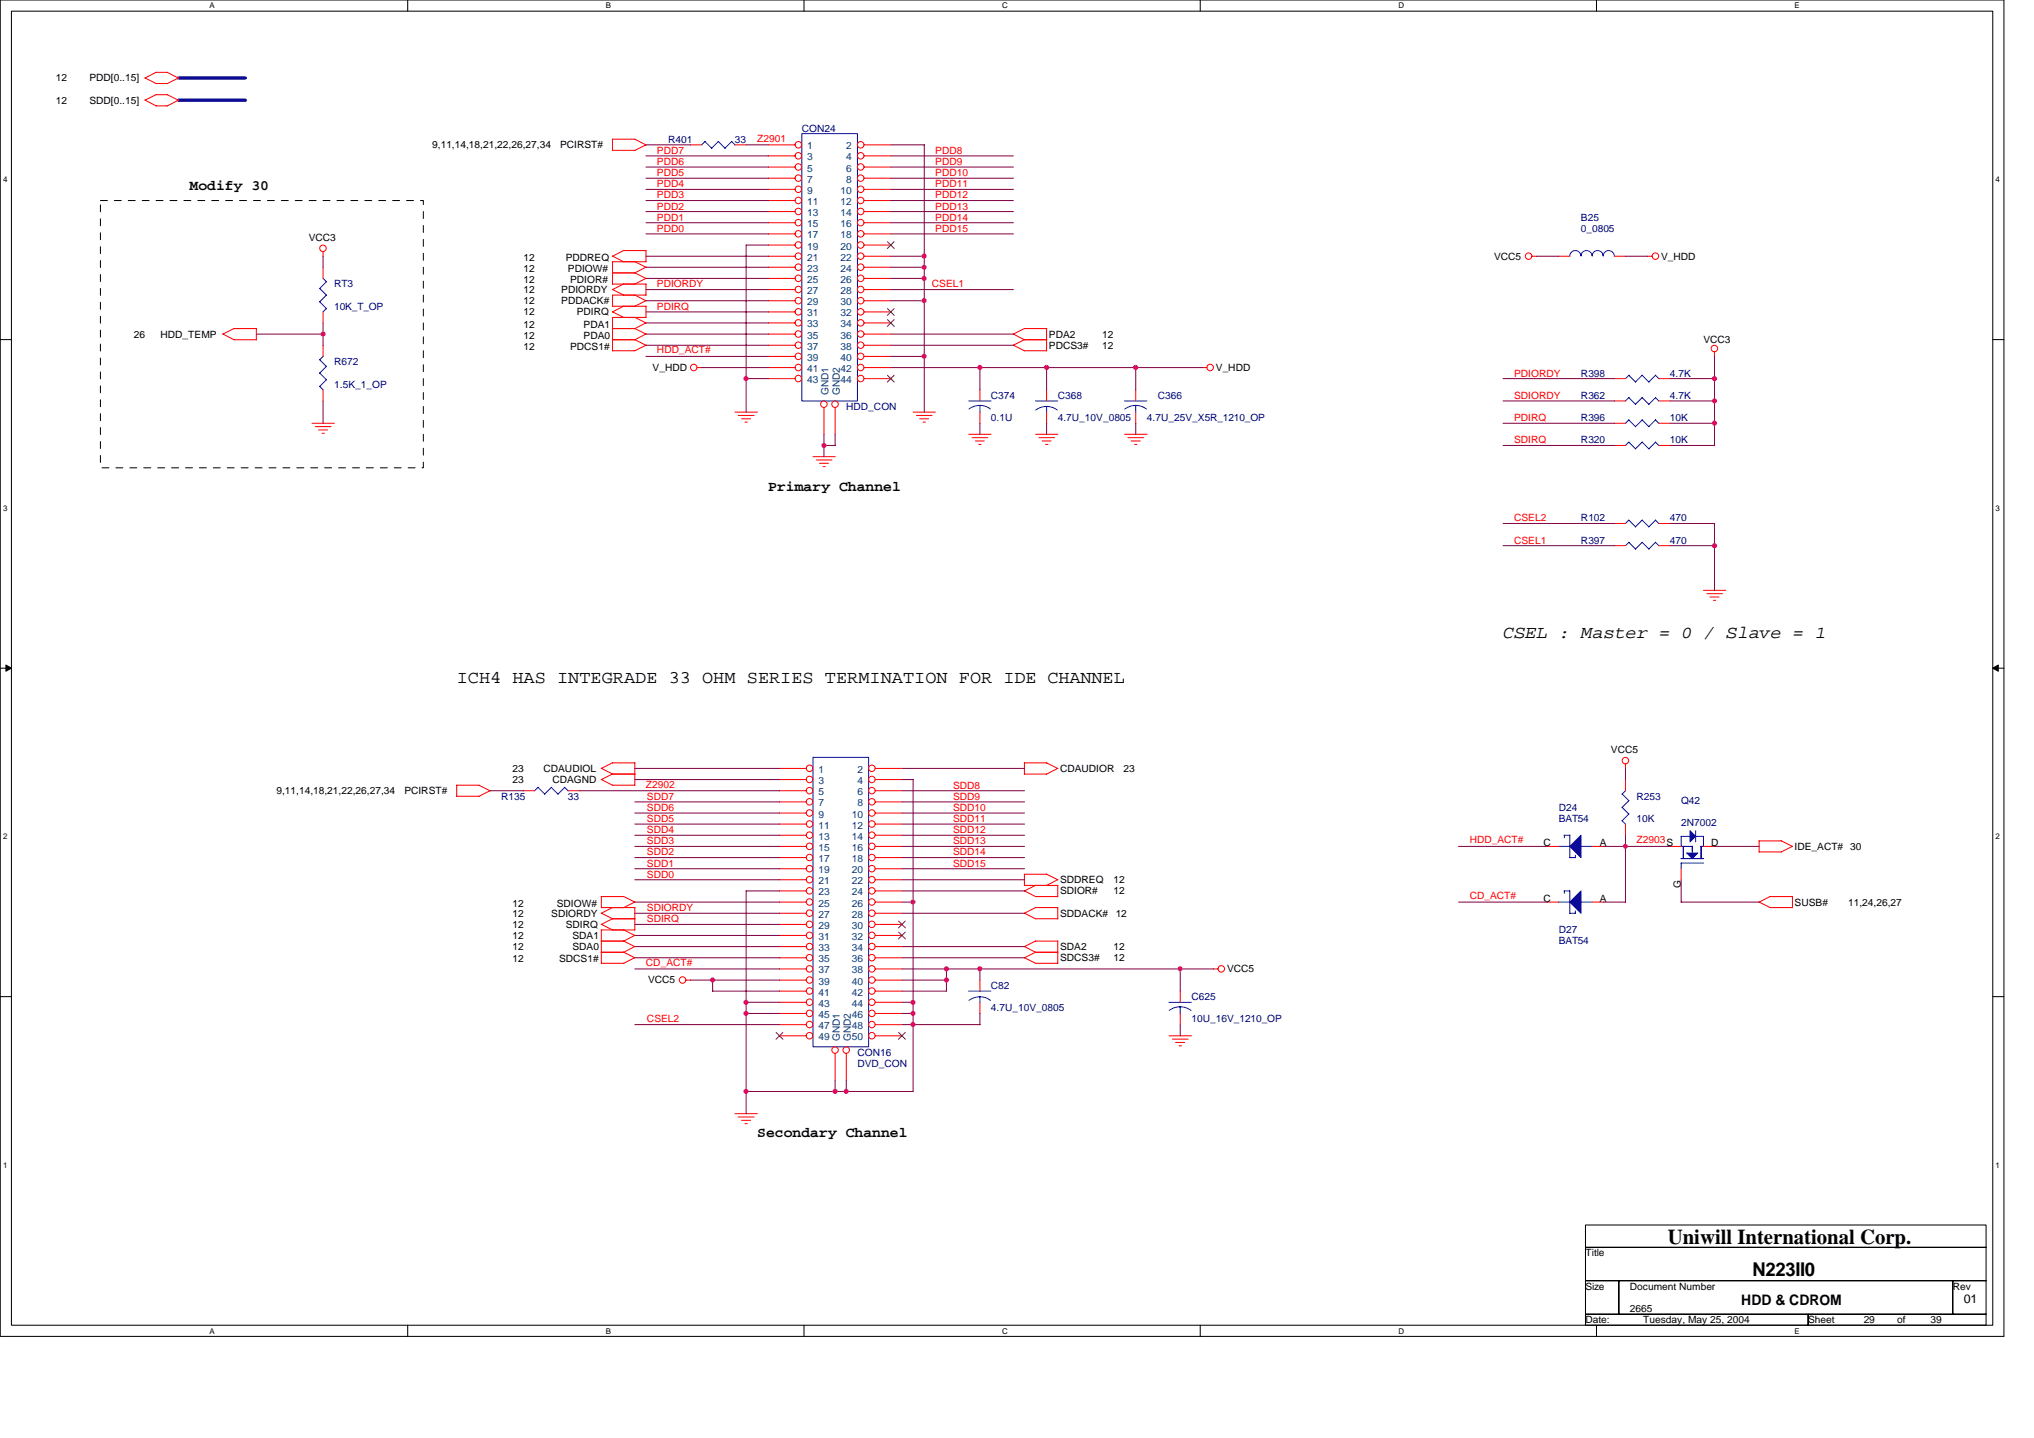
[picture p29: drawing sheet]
<svg xmlns="http://www.w3.org/2000/svg" width="297mm" height="210mm" viewBox="0 0 297 210" stroke-linecap="round" stroke-linejoin="round" font-family="sans-serif">
<defs><g id="words">
<text font-size="3.1" x="243.6" y="181.6">Uniwill International Corp.</text>
<text font-size="2.8" x="255.9" y="186.3">N223II0</text>
<g font-size="2.6">
<text x="219.5" y="93.2">CSEL : Master = 0 / Slave = 1</text>
<text x="66.7" y="99.6">ICH4 HAS INTEGRADE 33 OHM SERIES TERMINATION FOR IDE CHANNEL</text>
</g>
<g font-size="2.1">
<text x="27.7" y="27.8">Modify 30</text>
<text x="112.2" y="71.7">Primary Channel</text>
<text x="110.6" y="166">Secondary Channel</text>
<text x="254.3" y="190.5">HDD &amp; CDROM</text>
</g>
<text font-size="1.8" x="286.8" y="190.2">01</text>
<g font-size="1.5">
<text x="8.2" y="11.9">12</text>
<text x="13.1" y="11.9">PDD[0..15]</text>
<text x="8.2" y="15.1">12</text>
<text x="13.1" y="15.1">SDD[0..15]</text>
<text x="63.1" y="21.6">9,11,14,18,21,22,26,27,34</text>
<text x="81.8" y="21.6">PCIRST#</text>
<text x="45.1" y="35.1">VCC3</text>
<text x="76.5" y="41.3">12</text>
<text x="76.5" y="39.7">12</text>
<text x="76.5" y="38.1">12</text>
<text x="82.6" y="38.1">PDDREQ</text>
<text x="82.9" y="39.7">PDIOW#</text>
<text x="83.3" y="41.3">PDIOR#</text>
<text x="218.2" y="37.9">VCC5</text>
<text x="242.6" y="37.9">V_HDD</text>
<text x="76.5" y="42.8">12</text>
<text x="76.5" y="44.4">12</text>
<text x="76.5" y="47.8">12</text>
<text x="76.5" y="46">12</text>
<text x="82" y="42.8">PDIORDY</text>
<text x="82" y="44.4">PDDACK#</text>
<text x="84.2" y="46">PDIRQ</text>
<text x="85.2" y="47.8">PDA1</text>
<text x="19.6" y="49.3">26</text>
<text x="23.4" y="49.3">HDD_TEMP</text>
<text x="76.5" y="49.4">12</text>
<text x="76.5" y="51.1">12</text>
<text x="83.3" y="51.1">PDCS1#</text>
<text x="85.2" y="49.4">PDA0</text>
<text x="153.2" y="49.3">PDA2</text>
<text x="153.2" y="50.9">PDCS3#</text>
<text x="161" y="50.9">12</text>
<text x="161" y="49.3">12</text>
<text x="248.8" y="50.1">VCC3</text>
<text x="95.3" y="54.1">V_HDD</text>
<text x="177.6" y="54.1">V_HDD</text>
<text x="74.8" y="112.7">23</text>
<text x="79.4" y="112.7">CDAUDIOL</text>
<text x="154.8" y="112.7">CDAUDIOR</text>
<text x="164.1" y="112.7">23</text>
<text x="235.3" y="109.9">VCC5</text>
<text x="40.4" y="115.9">9,11,14,18,21,22,26,27,34</text>
<text x="59.1" y="115.9">PCIRST#</text>
<text x="74.8" y="114.3">23</text>
<text x="80.7" y="114.3">CDAGND</text>
<text x="225.4" y="123.5">C</text>
<text x="233.7" y="123.5">A</text>
<text x="243.4" y="123.5">S</text>
<text x="249.9" y="123.5">D</text>
<text x="262.1" y="124.1">IDE_ACT#</text>
<text x="270.2" y="124.1">30</text>
<text x="154.8" y="128.9">SDDREQ</text>
<text x="154.8" y="130.6">SDIOR#</text>
<text x="162.6" y="128.9">12</text>
<text x="162.6" y="130.6">12</text>
<text x="225.4" y="131.7">C</text>
<text x="233.7" y="131.7">A</text>
<text x="245.5" y="129.6" transform="rotate(-90 245.5 129.6)">G</text>
<text x="74.8" y="135.4">12</text>
<text x="74.8" y="137.1">12</text>
<text x="74.8" y="133.8">12</text>
<text x="74.8" y="132.3">12</text>
<text x="80.5" y="133.8">SDIORDY</text>
<text x="81.3" y="132.3">SDIOW#</text>
<text x="82.6" y="135.4">SDIRQ</text>
<text x="83.6" y="137.1">SDA1</text>
<text x="154.8" y="133.8">SDDACK#</text>
<text x="162.9" y="133.8">12</text>
<text x="262.1" y="132.2">SUSB#</text>
<text x="269.9" y="132.2">11,24,26,27</text>
<text x="74.8" y="140.5">12</text>
<text x="74.8" y="138.7">12</text>
<text x="81.7" y="140.5">SDCS1#</text>
<text x="83.6" y="138.7">SDA0</text>
<text x="94.7" y="143.6">VCC5</text>
<text x="154.8" y="138.7">SDA2</text>
<text x="154.8" y="140.3">SDCS3#</text>
<text x="162.6" y="140.3">12</text>
<text x="162.6" y="138.7">12</text>
<text x="179.2" y="141.9">VCC5</text>
<text x="231.5" y="183.4">Title</text>
<text x="231.5" y="188.3">Size</text>
<text x="238" y="188.3">Document Number</text>
<text x="238" y="191.5">2665</text>
<text x="285.2" y="188.3">Rev</text>
<text x="231.5" y="193.1">Date:</text>
<text x="240" y="193.1">Tuesday, May 25, 2004</text>
<text x="264.1" y="193.1">Sheet</text>
<text x="272.2" y="193.1">29</text>
<text x="277" y="193.1">of</text>
<text x="281.9" y="193.1">39</text>
</g>
<g font-size="1.5" fill="#f00">
<text x="95.9" y="22.5">PDD7</text>
<text x="110.6" y="20.7">Z2901</text>
<text x="136.6" y="22.5">PDD8</text>
<text x="95.9" y="24.1">PDD6</text>
<text x="95.9" y="25.7">PDD5</text>
<text x="95.9" y="27.3">PDD4</text>
<text x="95.9" y="29">PDD3</text>
<text x="136.6" y="24.1">PDD9</text>
<text x="136.6" y="25.7">PDD10</text>
<text x="136.6" y="27.3">PDD11</text>
<text x="136.6" y="29">PDD12</text>
<text x="95.9" y="30.6">PDD2</text>
<text x="95.9" y="32.2">PDD1</text>
<text x="95.9" y="33.8">PDD0</text>
<text x="136.6" y="30.6">PDD13</text>
<text x="136.6" y="32.2">PDD14</text>
<text x="136.6" y="33.8">PDD15</text>
<text x="95.9" y="42">PDIORDY</text>
<text x="136.1" y="42">CSEL1</text>
<text x="95.9" y="45.2">PDIRQ</text>
<text x="95.9" y="51.5">HDD_ACT#</text>
<text x="221.1" y="58.2">SDIORDY</text>
<text x="221.1" y="55">PDIORDY</text>
<text x="221.1" y="61.5">PDIRQ</text>
<text x="221.1" y="64.7">SDIRQ</text>
<text x="221.1" y="76.1">CSEL2</text>
<text x="221.1" y="79.4">CSEL1</text>
<text x="94.3" y="115">Z2902</text>
<text x="94.5" y="120">SDD5</text>
<text x="94.5" y="118.4">SDD6</text>
<text x="94.5" y="116.7">SDD7</text>
<text x="139.2" y="115.1">SDD8</text>
<text x="139.2" y="116.7">SDD9</text>
<text x="139.2" y="118.4">SDD10</text>
<text x="139.2" y="120">SDD11</text>
<text x="94.5" y="123.2">SDD3</text>
<text x="94.5" y="121.6">SDD4</text>
<text x="94.5" y="124.9">SDD2</text>
<text x="139.2" y="123.2">SDD13</text>
<text x="139.2" y="124.9">SDD14</text>
<text x="139.2" y="121.6">SDD12</text>
<text x="214.6" y="123.1">HDD_ACT#</text>
<text x="239" y="123.1">Z2903</text>
<text x="94.5" y="126.5">SDD1</text>
<text x="94.5" y="128.1">SDD0</text>
<text x="139.2" y="126.5">SDD15</text>
<text x="214.6" y="131.2">CD_ACT#</text>
<text x="94.5" y="133">SDIORDY</text>
<text x="94.5" y="134.6">SDIRQ</text>
<text x="94.3" y="140.9">CD_ACT#</text>
<text x="94.5" y="149.2">CSEL2</text>
</g>
<g font-size="1.5" fill="#000080">
<text x="97.6" y="20.8">R401</text>
<text x="107.3" y="20.8">33</text>
<text x="117.1" y="19.2">CON24</text>
<text x="230.9" y="32.2">B25</text>
<text x="230.9" y="33.8">0_0805</text>
<text x="48.8" y="42">RT3</text>
<text x="48.8" y="45.2">10K_T_OP</text>
<text x="48.8" y="53.3">R672</text>
<text x="48.8" y="56.6">1.5K_1_OP</text>
<text x="123.6" y="59.8">HDD_CON</text>
<text x="144.7" y="58.2">C374</text>
<text x="154.5" y="58.2">C368</text>
<text x="169.1" y="58.2">C366</text>
<text x="230.9" y="58.2">R362</text>
<text x="230.9" y="55">R398</text>
<text x="243.9" y="58.2">4.7K</text>
<text x="243.9" y="55">4.7K</text>
<text x="144.7" y="61.5">0.1U</text>
<text x="154.5" y="61.5">4.7U_10V_0805</text>
<text x="167.5" y="61.5">4.7U_25V_X5R_1210_OP</text>
<text x="230.9" y="64.7">R320</text>
<text x="230.9" y="61.5">R396</text>
<text x="243.9" y="64.7">10K</text>
<text x="243.9" y="61.5">10K</text>
<text x="230.9" y="76.1">R102</text>
<text x="243.9" y="76.1">470</text>
<text x="230.9" y="79.4">R397</text>
<text x="243.9" y="79.4">470</text>
<text x="73.2" y="116.7">R135</text>
<text x="82.9" y="116.7">33</text>
<text x="227.6" y="120">BAT54</text>
<text x="227.6" y="118.4">D24</text>
<text x="239" y="116.7">R253</text>
<text x="239" y="120">10K</text>
<text x="245.5" y="117.4">Q42</text>
<text x="245.5" y="120.6">2N7002</text>
<text x="227.6" y="137.9">BAT54</text>
<text x="227.6" y="136.2">D27</text>
<text x="144.7" y="144.4">C82</text>
<text x="144.7" y="147.6">4.7U_10V_0805</text>
<text x="174" y="146">C625</text>
<text x="174" y="149.2">10U_16V_1210_OP</text>
<text x="125.2" y="154.1">CON16</text>
<text x="125.2" y="155.7">DVD_CON</text>
</g>
<g font-size="1.5" fill="#004080">
<text x="117.9" y="21.8">1</text>
<text x="117.9" y="23.4">3</text>
<text x="123.6" y="21.8">2</text>
<text x="123.6" y="23.4">4</text>
<text x="117.9" y="25">5</text>
<text x="117.9" y="26.7">7</text>
<text x="117.9" y="28.3">9</text>
<text x="117.9" y="29.9">11</text>
<text x="122.8" y="29.9">12</text>
<text x="122.8" y="28.3">10</text>
<text x="123.6" y="25">6</text>
<text x="123.6" y="26.7">8</text>
<text x="117.9" y="31.5">13</text>
<text x="117.9" y="33.2">15</text>
<text x="117.9" y="34.8">17</text>
<text x="122.8" y="31.5">14</text>
<text x="122.8" y="33.2">16</text>
<text x="122.8" y="34.8">18</text>
<text x="117.9" y="36.4">19</text>
<text x="117.9" y="38.1">21</text>
<text x="117.9" y="39.7">23</text>
<text x="117.9" y="41.3">25</text>
<text x="122.8" y="36.4">20</text>
<text x="122.8" y="38.1">22</text>
<text x="122.8" y="39.7">24</text>
<text x="122.8" y="41.3">26</text>
<text x="117.9" y="42.9">27</text>
<text x="117.9" y="44.6">29</text>
<text x="117.9" y="47.8">33</text>
<text x="117.9" y="46.2">31</text>
<text x="122.8" y="42.9">28</text>
<text x="122.8" y="44.6">30</text>
<text x="122.8" y="47.8">34</text>
<text x="122.8" y="46.2">32</text>
<text x="117.9" y="49.4">35</text>
<text x="117.9" y="51.1">37</text>
<text x="117.9" y="52.7">39</text>
<text x="122.8" y="49.4">36</text>
<text x="122.8" y="51.1">38</text>
<text x="122.8" y="52.7">40</text>
<text x="117.9" y="54.3">41</text>
<text x="117.9" y="55.9">43</text>
<text x="121" y="57.7" transform="rotate(-90 121 57.7)">GND1</text>
<text x="122.6" y="57.7" transform="rotate(-90 122.6 57.7)">GND2</text>
<text x="122.8" y="54.3">42</text>
<text x="122.8" y="55.9">44</text>
<text x="119.5" y="112.8">1</text>
<text x="125.2" y="112.8">2</text>
<text x="119.5" y="114.4">3</text>
<text x="119.5" y="116.1">5</text>
<text x="119.5" y="117.7">7</text>
<text x="119.5" y="119.3">9</text>
<text x="124.4" y="119.3">10</text>
<text x="125.2" y="114.4">4</text>
<text x="125.2" y="116.1">6</text>
<text x="125.2" y="117.7">8</text>
<text x="119.5" y="120.9">11</text>
<text x="119.5" y="122.6">13</text>
<text x="119.5" y="124.2">15</text>
<text x="119.5" y="125.8">17</text>
<text x="124.4" y="120.9">12</text>
<text x="124.4" y="122.6">14</text>
<text x="124.4" y="124.2">16</text>
<text x="124.4" y="125.8">18</text>
<text x="119.5" y="127.5">19</text>
<text x="119.5" y="129.1">21</text>
<text x="119.5" y="130.7">23</text>
<text x="124.4" y="127.5">20</text>
<text x="124.4" y="129.1">22</text>
<text x="124.4" y="130.7">24</text>
<text x="119.5" y="132.3">25</text>
<text x="119.5" y="134">27</text>
<text x="119.5" y="135.6">29</text>
<text x="119.5" y="137.2">31</text>
<text x="124.4" y="132.3">26</text>
<text x="124.4" y="134">28</text>
<text x="124.4" y="135.6">30</text>
<text x="124.4" y="137.2">32</text>
<text x="119.5" y="138.8">33</text>
<text x="119.5" y="140.5">35</text>
<text x="119.5" y="142.1">37</text>
<text x="119.5" y="143.7">39</text>
<text x="124.4" y="138.8">34</text>
<text x="124.4" y="140.5">36</text>
<text x="124.4" y="142.1">38</text>
<text x="124.4" y="143.7">40</text>
<text x="119.5" y="145.3">41</text>
<text x="119.5" y="147">43</text>
<text x="119.5" y="148.6">45</text>
<text x="124.4" y="145.3">42</text>
<text x="124.4" y="147">44</text>
<text x="124.4" y="148.6">46</text>
<text x="119.5" y="150.2">47</text>
<text x="119.5" y="151.8">49</text>
<text x="122.6" y="152" transform="rotate(-90 122.6 152)">GND1</text>
<text x="124.3" y="152" transform="rotate(-90 124.3 152)">GND2</text>
<text x="124.4" y="150.2">48</text>
<text x="124.4" y="151.8">50</text>
</g>
<g font-size="1.2">
<text x="30.6" y="1.2">A</text>
<text x="88.5" y="1.2">B</text>
<text x="146.3" y="1.2">C</text>
<text x="204.2" y="1.2">D</text>
<text x="262.1" y="1.2">E</text>
<text x=".5" y="26.6">4</text>
<text x="291.4" y="26.6">4</text>
<text x=".5" y="74.6">3</text>
<text x="291.4" y="74.6">3</text>
<text x=".5" y="122.5">2</text>
<text x="291.4" y="122.5">2</text>
<text x=".5" y="170.5">1</text>
<text x="291.4" y="170.5">1</text>
<text x="30.6" y="194.7">A</text>
<text x="88.5" y="194.7">B</text>
<text x="146.3" y="194.7">C</text>
<text x="204.2" y="194.7">D</text>
<text x="262.1" y="194.7">E</text>
</g>
</g></defs>
<path d="M0 0h292.6v195.1h-292.6zM1.7 1.6h289.3v191.8h-289.3z" fill="none" stroke="#000" stroke-width=".15"/>
<g fill="#fff">
<path d="M30.6 .2h.8v1.3h-.8z"/>
<path d="M30.6 193.6h.8v1.3h-.8z"/>
</g>
<path d="M59.5 0v1.6M59.5 193.4v1.7" fill="none" stroke="#000" stroke-width=".15"/>
<g fill="#fff">
<path d="M88.5 .2h.7v1.3h-.7z"/>
<path d="M88.5 193.6h.7v1.3h-.7z"/>
</g>
<path d="M117.4 0v1.6M117.4 193.4v1.7" fill="none" stroke="#000" stroke-width=".15"/>
<g fill="#fff">
<path d="M146.3 .2h.9v1.3h-.9z"/>
<path d="M146.3 193.6h.9v1.3h-.9z"/>
</g>
<path d="M175.3 0v1.6M175.3 193.4v1.7" fill="none" stroke="#000" stroke-width=".15"/>
<g fill="#fff">
<path d="M204.2 .2h.8v1.3h-.8z"/>
<path d="M204.2 193.6h.8v1.3h-.8z"/>
</g>
<path d="M233.1 0v1.6M233.1 193.4v1.7" fill="none" stroke="#000" stroke-width=".15"/>
<g fill="#fff">
<path d="M262.1 .2h.7v1.3h-.7z"/>
<path d="M262.1 193.6h.7v1.3h-.7z"/>
<path d="M.5 25.6h.6v1.3h-.6z"/>
<path d="M291.4 25.6h.7v1.3h-.7z"/>
<path d="M.5 73.5h.6v1.3h-.6z"/>
<path d="M291.4 73.5h.7v1.3h-.7z"/>
</g>
<path d="M0 49.6h1.7M291 49.6h1.6" fill="none" stroke="#000" stroke-width=".15"/>
<g fill="#fff">
<path d="M.5 121.5h.6v1.3h-.6z"/>
<path d="M291.4 121.5h.7v1.3h-.7z"/>
</g>
<path d="M0 97.5h1.7M291 97.5h1.6" fill="none" stroke="#000" stroke-width=".15"/>
<path d="M.9 97.1l.8 .4-.8 .5zM291 97.5l.8-.4v.9z" fill="#000" stroke="#000" stroke-width=".15"/>
<g fill="#fff">
<path d="M.5 169.4h.6v1.3h-.6z"/>
<path d="M291.4 169.4h.7v1.3h-.7z"/>
</g>
<path d="M0 145.5h1.7M291 145.5h1.6M231.5 178.8h58.5v3.3h-58.5zM231.5 191.8h32.6v1.6h-32.6zM231.5 186.9h4.9v4.9h-4.9zM231.5 182.1h58.5v4.8h-58.5zM236.4 186.9h48.8v4.9h-48.8zM264.1 191.8h25.9v1.6h-25.9zM285.2 186.9h4.8v4.9h-4.8z" fill="none" stroke="#000" stroke-width=".15"/>
<path d="M14.7 29.3h47.1v39h-47.1v-39" fill="none" stroke="#000" stroke-width=".15" stroke-dasharray="1 1 1 1 1 1 1 1"/>
<g fill="none" stroke="#f00" stroke-width=".15">
<path d="M21.2 14.6l1.6 .9h1.6M21.2 11.4l1.6 .8h1.6M22.8 13.8h1.6M22.8 10.6h1.6M22.8 13.8l-1.6 .8M22.8 10.5l-1.6 .9M24.4 13.8l1.7 .8-1.7 .9M24.4 10.6l1.7 .8-1.7 .8M47.2 36.7v.7M47.2 39v1.6M89.4 38.2h4.9M89.4 39.8h3.3"/>
<path d="M89.4 37.4l1.7 .8M89.4 21.9h3.3M89.4 20.3v1.6M89.4 38.2v3.3h5l-.1 1.6h-4.9M89.4 20.3h3.3M91.1 36.6h3.3l-.1 1.6M91.1 36.6l-1.7 .8M92.7 38.2l1.6 .8M92.7 20.3l1.7 .9M94.3 21.1l-1.6 .9M94.4 39l-1.7 .8 1.6 .8-1.6 .9M100.8 21.1h1.7"/>
<path d="M107.3 21.1h1.7M112.2 37.4h3.9M112.2 21.1h3.9M112.2 22.8h3.9M112.2 24.4h3.9M112.2 26h3.9M112.2 27.6h3.9M112.2 29.3h3.9M112.2 30.9h3.9M112.2 32.5h3.9M112.2 34.1h3.9M112.2 35.8h3.9"/>
<path d="M112.2 39h3.9M126.2 37.4h3.9M126.2 21.1h3.9M126.2 22.8h3.9M126.2 24.4h3.9M126.2 26h3.9M126.2 27.6h3.9M126.2 29.3h3.9M126.2 30.9h3.9M126.2 32.5h3.9M126.2 34.1h3.9M126.2 35.8h3.9"/>
<path d="M126.2 39h3.9M223.7 37.4h.7M227.6 37.4h1.7M235.8 37.4h1.6M240.6 37.4h.7M32.5 48.7l1.7 .9h3.2M34.2 48h3.3l-.1 1.6M34.2 47.9l-1.6 .9M47.2 45.5v1.6M47.2 50.4v1.6M47.2 56.9v1.6M89.4 48h3.3"/>
<path d="M89.4 49.6h3.3M89.4 46.3h4.9M89.4 45.5l1.7 .8M89.4 42.2l1.7 .9M89.4 51.2h3.3M89.4 43.1v1.6M89.4 46.3v4.9M89.4 44.7h4.9v1.7M91.1 44.7l-1.7 .8M91.1 41.4l-1.7 .9M92.7 46.3l1.6 .8-1.6 .9M92.7 47.9l1.6 .9"/>
<path d="M92.7 43.1l1.6 .8-1.6 .8M94.4 48.7l-1.7 .9 1.6 .8-1.6 .8M101.8 53.7h.7M112.2 53.7h3.9M112.2 55.3h3.9M112.2 40.6h3.9M112.2 42.3h3.9M112.2 43.9h3.9M112.2 45.5h3.9M112.2 47.1h3.9M112.2 48.8h3.9M112.2 50.4h3.9"/>
<path d="M112.2 52h3.9M120.3 59.5v3.9M122 59.5v3.9M126.2 53.7h3.9M126.2 55.3h3.9M126.2 40.6h3.9M126.2 42.3h3.9M126.2 43.9h3.9M126.2 45.5h3.9M126.2 47.1h3.9M126.2 48.8h3.9M126.2 50.4h3.9"/>
<path d="M126.2 52h3.9M143.1 56.9v1.6M148 48.7l1.6 .9-1.6 .8M148 50.4l1.6 .8M149.6 49.6h3.3M149.6 51.2h3.2M149.6 48h3.3M149.6 47.9l-1.6 .9M152.8 48v3.2M152.8 56.9v1.6M165.9 56.9v1.6M175.6 53.7h.7"/>
<path d="M235.8 58.5h1.6M235.8 55.3h1.6M242.2 58.5h1.7M242.2 55.3h1.7M250.4 51.4v.6M45.6 61.8h3.2M46.1 62.3h2.2M46.5 62.8h1.3M47 63.2h.4M107.3 60.2h3.3M107.8 60.6h2.3M108.3 61.1h1.3"/>
<path d="M108.8 61.6h.3M118.7 66.7h3.3M119.2 67.1h2.3M119.7 67.6h1.3M120.2 68.1h.3M133.3 60.2h3.3M133.8 60.6h2.3M134.3 61.1h1.3M134.8 61.6h.3M141.5 63.4h3.2M142 63.9h2.2M142.4 64.4h1.3"/>
<path d="M142.9 64.9h.4M143.1 60.2v1.6M151.2 63.4h3.3M151.7 63.9h2.3M152.2 64.4h1.3M152.7 64.9h.3M152.8 60.2v1.6M164.2 63.4h3.3M164.7 63.9h2.3M165.2 64.4h1.3M165.7 64.9h.3M165.9 60.2v1.6"/>
<path d="M235.8 61.8h1.6M235.8 65h1.6M235.8 76.4h1.6M235.8 79.7h1.6M242.2 61.8h1.7M242.2 65h1.7M242.2 76.4h1.7M242.2 79.7h1.7M248.8 86.2h3.2M249.3 86.7h2.2M249.7 87.1h1.3M250.2 87.6h.4"/>
<path d="M66.7 116.2h3.3M70 114.6l1.6 .8M70 114.6h-3.3v1.6M71.6 115.4l-1.7 .8M76.5 115.4h1.6M82.9 115.4h1.7M87.8 113.8l1.6 .8M89.4 113h3.3M89.4 114.6h3.3M89.4 111.4h3.3M89.5 111.3l-1.7 .9 1.6 .8M89.5 113l-1.7 .8"/>
<path d="M92.7 111.4v3.2M113.8 112.2h3.9M113.8 113.8h3.9M113.8 115.4h3.9M113.8 117.1h3.9M113.8 118.7h3.9M127.8 112.2h3.9M127.8 113.8h3.9M127.8 115.4h3.9M127.8 117.1h3.9M127.8 118.7h3.9M152.8 111.4l1.7 .8"/>
<path d="M152.9 111.4h-3.3v1.6M154.5 112.2l-1.7 .8h-3.2M237.4 111.5v.7M237.4 113.8v1.6M87.8 134.9l1.6 .8M89.4 134.1h3.3M89.5 132.5l-1.7 .8 1.6 .8M89.5 134.1l-1.7 .8M91.1 135.7l1.6 .8M91.1 137.4l1.6 .8M91.1 139l1.6 .8M91.1 130.9l1.6 .8"/>
<path d="M91.1 130.9h-3.3v1.6h4.9M92.7 132.5v3.3M92.7 135.7h-4.9v4.9M92.7 136.5l-1.6 .9h-3.3M92.7 138.2l-1.6 .8h-3.3M92.7 139.8l-1.6 .8h-3.3M92.7 131.7l-1.6 .8M113.8 120.3h3.9M113.8 121.9h3.9M113.8 123.5h3.9M113.8 125.2h3.9M113.8 126.8h3.9"/>
<path d="M113.8 128.4h3.9M113.8 130h3.9M113.8 131.7h3.9M113.8 133.3h3.9M113.8 134.9h3.9M113.8 136.5h3.9M113.8 138.2h3.9M113.8 139.8h3.9M127.8 120.3h3.9M127.8 121.9h3.9M127.8 123.5h3.9M127.8 125.2h3.9"/>
<path d="M127.8 126.8h3.9M127.8 128.4h3.9M127.8 130h3.9M127.8 131.7h3.9M127.8 133.3h3.9M127.8 134.9h3.9M127.8 136.5h3.9M127.8 138.2h3.9M127.8 139.8h3.9M149.6 133.3l1.6 .8h3.3M149.6 127.6h3.2l1.7 .8M149.6 138.2l1.6 .8h3.3"/>
<path d="M149.6 139.8l1.6 .8h3.3M149.6 127.6v1.7M149.6 129.2h4.9M151.2 132.5h3.3M151.2 137.4h3.3M151.3 132.5l-1.7 .8M151.3 137.4l-1.7 .8M151.3 139l-1.7 .8M151.3 129.2l-1.7 .8M154.5 129.2v1.7h-3.3l-1.6-.9M154.5 132.5v1.6M154.5 137.4v3.2"/>
<path d="M154.5 128.4l-1.7 .8M226 123.5h1.6M226 131.7h1.6M232.5 123.5h1.6M232.5 131.7h1.6M237.4 120.3v1.6M243.9 123.5h1.6M245.5 126.8v1.6M248.8 123.5h1.6M256.9 131.7l1.6 .8M256.9 124.4h3.3M258.5 130.9h3.3v1.6h-3.3"/>
<path d="M258.5 130.9l-1.6 .8M260.1 122.7l1.7 .8M260.1 122.7h-3.2v1.7M261.8 123.5l-1.7 .9M100.2 143.1h.7M113.8 143.1h3.9M113.8 141.4h3.9M113.8 151.2h3.9M113.8 144.7h3.9M113.8 146.3h3.9M113.8 147.9h3.9M113.8 149.6h3.9"/>
<path d="M122 153.8v3.9M123.6 153.8v3.9M127.8 143.1h3.9M127.8 141.4h3.9M127.8 151.2h3.9M127.8 144.7h3.9M127.8 146.3h3.9M127.8 147.9h3.9M127.8 149.6h3.9M143.1 143.1v1.6M143.1 146.3v1.6M170.7 151.2h3.3"/>
<path d="M171.2 151.7h2.3M171.7 152.2h1.3M172.2 152.7h.3M172.4 144.7v1.6M172.4 147.9v1.7M177.2 141.4h.7M107.3 162.6h3.3M107.8 163h2.3M108.3 163.5h1.3M108.8 164h.3"/>
<circle cx="47.2" cy="36.2" r=".48"/>
<circle cx="116.6" cy="32.5" r=".48"/>
<circle cx="116.6" cy="24.4" r=".48"/>
<circle cx="116.6" cy="29.3" r=".48"/>
<circle cx="116.6" cy="35.8" r=".48"/>
<circle cx="116.6" cy="39" r=".48"/>
<circle cx="116.6" cy="22.7" r=".48"/>
<circle cx="116.6" cy="26" r=".48"/>
<circle cx="116.6" cy="37.4" r=".48"/>
<circle cx="116.6" cy="34.1" r=".48"/>
<circle cx="116.6" cy="21.1" r=".48"/>
<circle cx="116.6" cy="27.6" r=".48"/>
<circle cx="116.6" cy="30.9" r=".48"/>
<circle cx="125.7" cy="29.3" r=".48"/>
<circle cx="125.7" cy="24.4" r=".48"/>
<circle cx="125.7" cy="32.5" r=".48"/>
<circle cx="125.7" cy="35.8" r=".48"/>
<circle cx="125.7" cy="39" r=".48"/>
<circle cx="125.7" cy="22.7" r=".48"/>
<circle cx="125.7" cy="26" r=".48"/>
<circle cx="125.7" cy="37.4" r=".48"/>
<circle cx="125.7" cy="34.1" r=".48"/>
<circle cx="125.7" cy="21.1" r=".48"/>
<circle cx="125.7" cy="27.6" r=".48"/>
<circle cx="125.7" cy="30.9" r=".48"/>
<circle cx="223.2" cy="37.4" r=".48"/>
<circle cx="241.8" cy="37.4" r=".48"/>
<circle cx="101.3" cy="53.6" r=".48"/>
<circle cx="116.6" cy="45.5" r=".48"/>
<circle cx="116.6" cy="43.9" r=".48"/>
<circle cx="116.6" cy="50.4" r=".48"/>
<circle cx="116.6" cy="55.3" r=".48"/>
<circle cx="116.6" cy="40.6" r=".48"/>
<circle cx="116.6" cy="42.3" r=".48"/>
<circle cx="116.6" cy="52" r=".48"/>
<circle cx="116.6" cy="47.1" r=".48"/>
<circle cx="116.6" cy="53.6" r=".48"/>
<circle cx="116.6" cy="48.8" r=".48"/>
<circle cx="120.3" cy="59" r=".48"/>
<circle cx="121.9" cy="59" r=".48"/>
<circle cx="125.7" cy="45.5" r=".48"/>
<circle cx="125.7" cy="43.9" r=".48"/>
<circle cx="125.7" cy="55.3" r=".48"/>
<circle cx="125.7" cy="50.4" r=".48"/>
<circle cx="125.7" cy="42.3" r=".48"/>
<circle cx="125.7" cy="40.6" r=".48"/>
<circle cx="125.7" cy="47.1" r=".48"/>
<circle cx="125.7" cy="52" r=".48"/>
<circle cx="125.7" cy="48.8" r=".48"/>
<circle cx="125.7" cy="53.6" r=".48"/>
<circle cx="176.7" cy="53.6" r=".48"/>
<circle cx="250.4" cy="50.9" r=".48"/>
<circle cx="118.2" cy="112.1" r=".48"/>
<circle cx="118.2" cy="113.8" r=".48"/>
<circle cx="118.2" cy="115.4" r=".48"/>
<circle cx="118.2" cy="117" r=".48"/>
<circle cx="118.2" cy="118.7" r=".48"/>
<circle cx="127.3" cy="113.8" r=".48"/>
<circle cx="127.3" cy="115.4" r=".48"/>
<circle cx="127.3" cy="112.1" r=".48"/>
<circle cx="127.3" cy="117" r=".48"/>
<circle cx="127.3" cy="118.7" r=".48"/>
<circle cx="237.4" cy="111" r=".48"/>
<circle cx="118.2" cy="121.9" r=".48"/>
<circle cx="118.2" cy="134.9" r=".48"/>
<circle cx="118.2" cy="136.5" r=".48"/>
<circle cx="118.2" cy="125.2" r=".48"/>
<circle cx="118.2" cy="133.3" r=".48"/>
<circle cx="118.2" cy="138.2" r=".48"/>
<circle cx="118.2" cy="126.8" r=".48"/>
<circle cx="118.2" cy="123.5" r=".48"/>
<circle cx="118.2" cy="131.7" r=".48"/>
<circle cx="118.2" cy="120.3" r=".48"/>
<circle cx="118.2" cy="139.8" r=".48"/>
<circle cx="118.2" cy="128.4" r=".48"/>
<circle cx="118.2" cy="130" r=".48"/>
<circle cx="127.3" cy="134.9" r=".48"/>
<circle cx="127.3" cy="133.3" r=".48"/>
<circle cx="127.3" cy="138.2" r=".48"/>
<circle cx="127.3" cy="136.5" r=".48"/>
<circle cx="127.3" cy="125.2" r=".48"/>
<circle cx="127.3" cy="126.8" r=".48"/>
<circle cx="127.3" cy="121.9" r=".48"/>
<circle cx="127.3" cy="123.5" r=".48"/>
<circle cx="127.3" cy="120.3" r=".48"/>
<circle cx="127.3" cy="131.7" r=".48"/>
<circle cx="127.3" cy="128.4" r=".48"/>
<circle cx="127.3" cy="130" r=".48"/>
<circle cx="127.3" cy="139.8" r=".48"/>
<circle cx="99.7" cy="143.1" r=".48"/>
<circle cx="118.2" cy="144.7" r=".48"/>
<circle cx="118.2" cy="149.6" r=".48"/>
<circle cx="118.2" cy="147.9" r=".48"/>
<circle cx="118.2" cy="146.3" r=".48"/>
<circle cx="118.2" cy="143.1" r=".48"/>
<circle cx="118.2" cy="151.2" r=".48"/>
<circle cx="118.2" cy="141.4" r=".48"/>
<circle cx="121.9" cy="153.3" r=".48"/>
<circle cx="123.6" cy="153.3" r=".48"/>
<circle cx="127.3" cy="144.7" r=".48"/>
<circle cx="127.3" cy="147.9" r=".48"/>
<circle cx="127.3" cy="149.6" r=".48"/>
<circle cx="127.3" cy="146.3" r=".48"/>
<circle cx="127.3" cy="143.1" r=".48"/>
<circle cx="127.3" cy="151.2" r=".48"/>
<circle cx="127.3" cy="141.4" r=".48"/>
<circle cx="178.4" cy="141.4" r=".48"/>
</g>
<g fill="none" stroke="#00f" stroke-width=".15">
<path d="M117.1 19.5h8.1v39h-8.1zM103 20.6l-.5 .5M104.9 20.6l-1 1.1-.9-1M106.8 20.7l.6 .5M106.9 20.6l-1 1.1-1-1M229.3 37.4a.81 .81 0 0 1 .8-.8 .81 .81 0 0 1 .8 .8 .81 .81 0 0 1 .8-.8 .81 .81 0 0 1 .8 .8 .8 .8 0 0 1 .8-.8 .8 .8 0 0 1 .8 .8 .81 .81 0 0 1 .8-.8 .81 .81 0 0 1 .9 .8M46.7 56.4l.5 .5M46.7 54.4l1 1-1 1M46.7 52.5l1 1M46.7 42.1l1 1-1 1M46.7 44l1 1.1-.5 .5M47.2 40.6l.5 .5"/>
<path d="M47.2 52l-.5 .5M47.7 41.1l-1 1M47.7 53.5l-1 1M141.5 58.5h3.2M141.5 59.7a2.61 2.61 0 0 1 3.1 0M143.1 59.2v1M151.2 58.5h3.3M151.3 59.9a2.59 2.59 0 0 1 1.5-.6 2.46 2.46 0 0 1 1.6 .6M152.8 59.3v.9M164.2 58.5h3.3M164.3 59.7a2.7 2.7 0 0 1 1.5-.5h.1a2.5 2.5 0 0 1 1.5 .5M165.9 59.2v1"/>
<path d="M237.9 58l1 1M237.9 54.8l1 1M237.9 58l-.5 .5M237.9 54.8l-.5 .5M238.8 55.8l1-1 1 1M239.8 58l1 1M239.8 58l-1 1M241.8 58l.5 .5M241.8 54.8l.5 .5M241.8 58l-1 1M241.8 54.8l-1 1M237.9 64.5l1 1"/>
<path d="M237.9 75.9l1 1M237.9 79.2l1 1M237.9 61.3l1 1M237.9 64.5l-.5 .5M237.9 75.9l-.5 .5M237.9 79.1l-.5 .6M237.9 61.3l-.5 .5M239.8 64.5l1 1M239.8 75.9l1 1M239.8 61.3l1 1M239.8 64.5l-1 1M239.8 75.9l-1 1"/>
<path d="M239.8 61.3l-1 1M241.8 64.5l.5 .5M241.8 75.9l.5 .5M241.8 79.2l.5 .5M241.8 61.3l.5 .5M241.8 64.5l-1 1M241.8 75.9l-1 1M241.8 79.1l-1 1M241.8 61.3l-1 1M238.8 80.1l1-1 1 1.1M78.6 114.9l-.5 .5M80.5 114.9l1 1"/>
<path d="M80.5 114.9l-.9 1-1-1M83 115.4l-.5-.5-1 1M118.7 110.6h8.1v42.2h-8.1zM236.9 119.8l.5 .5M236.9 117.8l1 1M236.9 115.9l1 1M237.4 115.4l-.5 .5M237.9 118.8l-1 1M237.9 116.9l-1 1M227.6 123.5h1.7M227.6 131.7h1.7M228.4 122.3v-.4h.9v3.3h.8"/>
<path d="M229.3 130v3.3h.8M229.3 130h-.9v.4M230.1 124.8v.4M230.1 132.9v.4M230.9 123.5h1.6M230.9 131.7h1.6M245.5 123.5h1.6M245.5 125.3h3.3M245.5 122.1v1.4M245.5 126v.8M245.5 126h3.3M245.5 122.1h1.3"/>
<path d="M245.8 123.5v1.8M247.1 123.5v1M247.6 122.1h1.2M247.6 121.2v1.7M248.4 123.5v1.8M248.8 122.1v1.4h-.4M141.5 144.7h3.2M141.5 146a2.61 2.61 0 0 1 3.1 0M143.1 145.5v.8M170.7 146.3h3.3M170.7 147.5a2.7 2.7 0 0 1 1.6-.5h.1a2.5 2.5 0 0 1 1.5 .5M172.4 147v1"/>
</g>
<g fill="none" stroke="#804000" stroke-width=".15">
<path d="M129.6 35.3l1 1M130.6 35.3l-1 1M129.6 45l1 1M129.6 46.7l1 .9M129.6 54.8l1 1M130.6 45l-1 1M130.6 46.7l-1 .9M130.6 54.8l-1 1M131.2 134.5l1 .9M131.2 136.1l1 1M132.2 134.5l-1 .9M132.2 136.1l-1 1"/>
<path d="M113.3 150.7l1 1M114.3 150.7l-1 1M131.2 150.7l1 1M132.2 150.7l-1 1"/>
</g>
<g fill="#00f" stroke="#00f" stroke-width=".15">
<path d="M229.3 123.5l1.6-1.6v3.3z" fill-rule="evenodd"/>
<path d="M246.3 124.5h1.6l-.8 .8z" fill-rule="evenodd"/>
<path d="M246.8 121.3l.8 .8-.8 .8z" fill-rule="evenodd"/>
<path d="M229.3 131.7l1.6-1.7v3.3z" fill-rule="evenodd"/>
</g>
<path d="M26.1 14.6h9.7M26.1 11.4h9.7" fill="none" stroke="#00f" stroke-width=".49"/>
<g fill="none" stroke="#800040" stroke-width=".15">
<path d="M47.2 37.4v1.6M94.3 22.8h17.9M94.3 24.4h17.9M94.3 26h17.9M94.3 27.6h17.9M94.3 29.3h17.9M94.3 30.9h17.9M94.3 32.5h17.9M94.3 34.1h17.9M94.3 37.4h17.9M94.3 39h17.9M94.3 21.1h6.6"/>
<path d="M109 21.1h3.2M112.2 35.8h-3.2v24.4M130.1 22.8h17.9M130.1 24.4h17.9M130.1 26h17.9M130.1 27.6h17.9M130.1 29.3h17.9M130.1 30.9h17.9M130.1 32.5h17.9M130.1 34.1h17.9M130.1 37.4h4.9M130.1 39h4.9"/>
<path d="M130.1 21.1h4.9M135 21.1v39.1M224.4 37.4h3.2M237.4 37.4h3.3M37.4 48.8h9.8M47.2 47.1v3.3M47.2 58.5v3.3M94.3 42.3h17.9M94.3 48.8h17.9M94.3 50.4h17.9M94.3 45.5h17.9M94.3 43.9h17.9"/>
<path d="M94.3 47.1h17.9M94.3 40.6h17.9M94.3 52h17.9M102.5 53.7h9.7M109 55.3h3.2M130.1 42.3h17.9M130.1 48.8h17.9M130.1 50.4h17.9M130.1 53.7h45.5M130.1 43.9h4.9M130.1 40.6h4.9M130.1 52h4.9"/>
<path d="M143.1 53.7v3.2M152.8 53.7v3.2M165.9 53.7v3.2M219.5 58.5h16.3M219.5 55.3h16.3M243.9 58.5h6.5M243.9 55.3h6.5M250.4 52v13M120.3 65h1.7M120.3 63.4v3.3M122 63.4v1.6M143.1 61.8v1.6"/>
<path d="M152.8 61.8v1.6M165.9 61.8v1.6M219.5 76.4h16.3M219.5 79.7h16.3M219.5 61.8h16.3M219.5 65h16.3M243.9 76.4h6.5M243.9 79.7h6.5M243.9 61.8h6.5M243.9 65h6.5M250.4 76.4v9.8M71.6 115.4h4.9"/>
<path d="M84.6 115.4h29.3M92.7 112.2h21.2M92.7 117.1h21.2M92.7 118.7h21.2M92.7 113.8h21.2M131.7 115.4h17.9M131.7 112.2h17.9M131.7 117.1h17.9M131.7 118.7h17.9M131.7 113.8h1.7M133.3 113.8v45.5M237.4 112.2v1.6"/>
<path d="M92.7 123.5h21.2M92.7 121.9h21.2M92.7 138.2h21.2M92.7 133.3h21.2M92.7 139.8h21.2M92.7 120.3h21.2M92.7 125.2h21.2M92.7 128.4h21.2M92.7 126.8h21.2M92.7 131.7h21.2M92.7 134.9h21.2M92.7 136.5h21.2"/>
<path d="M113.9 130h-4.9v32.6M131.7 123.5h17.9M131.7 121.9h17.9M131.7 138.2h17.9M131.7 133.3h17.9M131.7 139.8h17.9M131.7 120.3h17.9M131.7 125.2h17.9M131.7 128.4h17.9M131.7 126.8h17.9M131.7 131.7h1.7M131.7 130h17.9"/>
<path d="M213 123.5h13M213 131.7h13M234.1 123.5h9.8M234.1 131.7h3.3M237.4 121.9v9.8M245.5 128.4v3.3h11.4M250.4 123.5h6.5M92.7 141.4h21.2M92.7 149.6h21.2M100.8 143.1h13.1M104.1 143.1v1.6h9.8M109 146.3h4.9"/>
<path d="M109 147.9h4.9M109 159.3h24.4M122 157.7v1.6M123.6 157.7v1.6M131.7 141.4h45.5M131.7 143.1h6.5M131.7 146.3h1.7M131.7 147.9h1.7M138.2 141.4v3.3h-6.5M143.1 147.9v1.7h-11.4M143.1 141.4v1.7M172.4 141.4v3.3"/>
<path d="M172.4 149.6v1.6"/>
</g>
<g fill="#f0f" stroke="#f0f" stroke-width=".15">
<circle cx="152.8" cy="53.6" r=".32"/>
<circle cx="138.2" cy="141.4" r=".32"/>
<circle cx="138.2" cy="143" r=".32"/>
<circle cx="250.4" cy="55.3" r=".32"/>
<circle cx="250.4" cy="58.5" r=".31"/>
<circle cx="104.1" cy="143" r=".32"/>
<circle cx="250.4" cy="61.8" r=".32"/>
<circle cx="133.3" cy="149.5" r=".32"/>
<circle cx="135" cy="37.4" r=".32"/>
<circle cx="135" cy="52" r=".32"/>
<circle cx="135" cy="39" r=".32"/>
<circle cx="250.4" cy="79.6" r=".32"/>
<circle cx="133.3" cy="131.7" r=".31"/>
<circle cx="108.9" cy="146.3" r=".32"/>
<circle cx="133.3" cy="146.3" r=".32"/>
<circle cx="135" cy="43.9" r=".32"/>
<circle cx="108.9" cy="55.3" r=".32"/>
<circle cx="133.3" cy="147.9" r=".31"/>
<circle cx="135" cy="40.6" r=".32"/>
<circle cx="108.9" cy="159.3" r=".32"/>
<circle cx="122" cy="159.3" r=".32"/>
<circle cx="108.9" cy="147.9" r=".31"/>
<circle cx="123.6" cy="159.3" r=".32"/>
<circle cx="165.8" cy="53.6" r=".32"/>
<circle cx="143.1" cy="53.6" r=".32"/>
<circle cx="120.3" cy="65" r=".32"/>
<circle cx="237.4" cy="123.5" r=".31"/>
<circle cx="172.3" cy="141.4" r=".32"/>
<circle cx="143.1" cy="141.4" r=".32"/>
<circle cx="47.2" cy="48.8" r=".32"/>
</g>
<use href="#words"/>
</svg>
